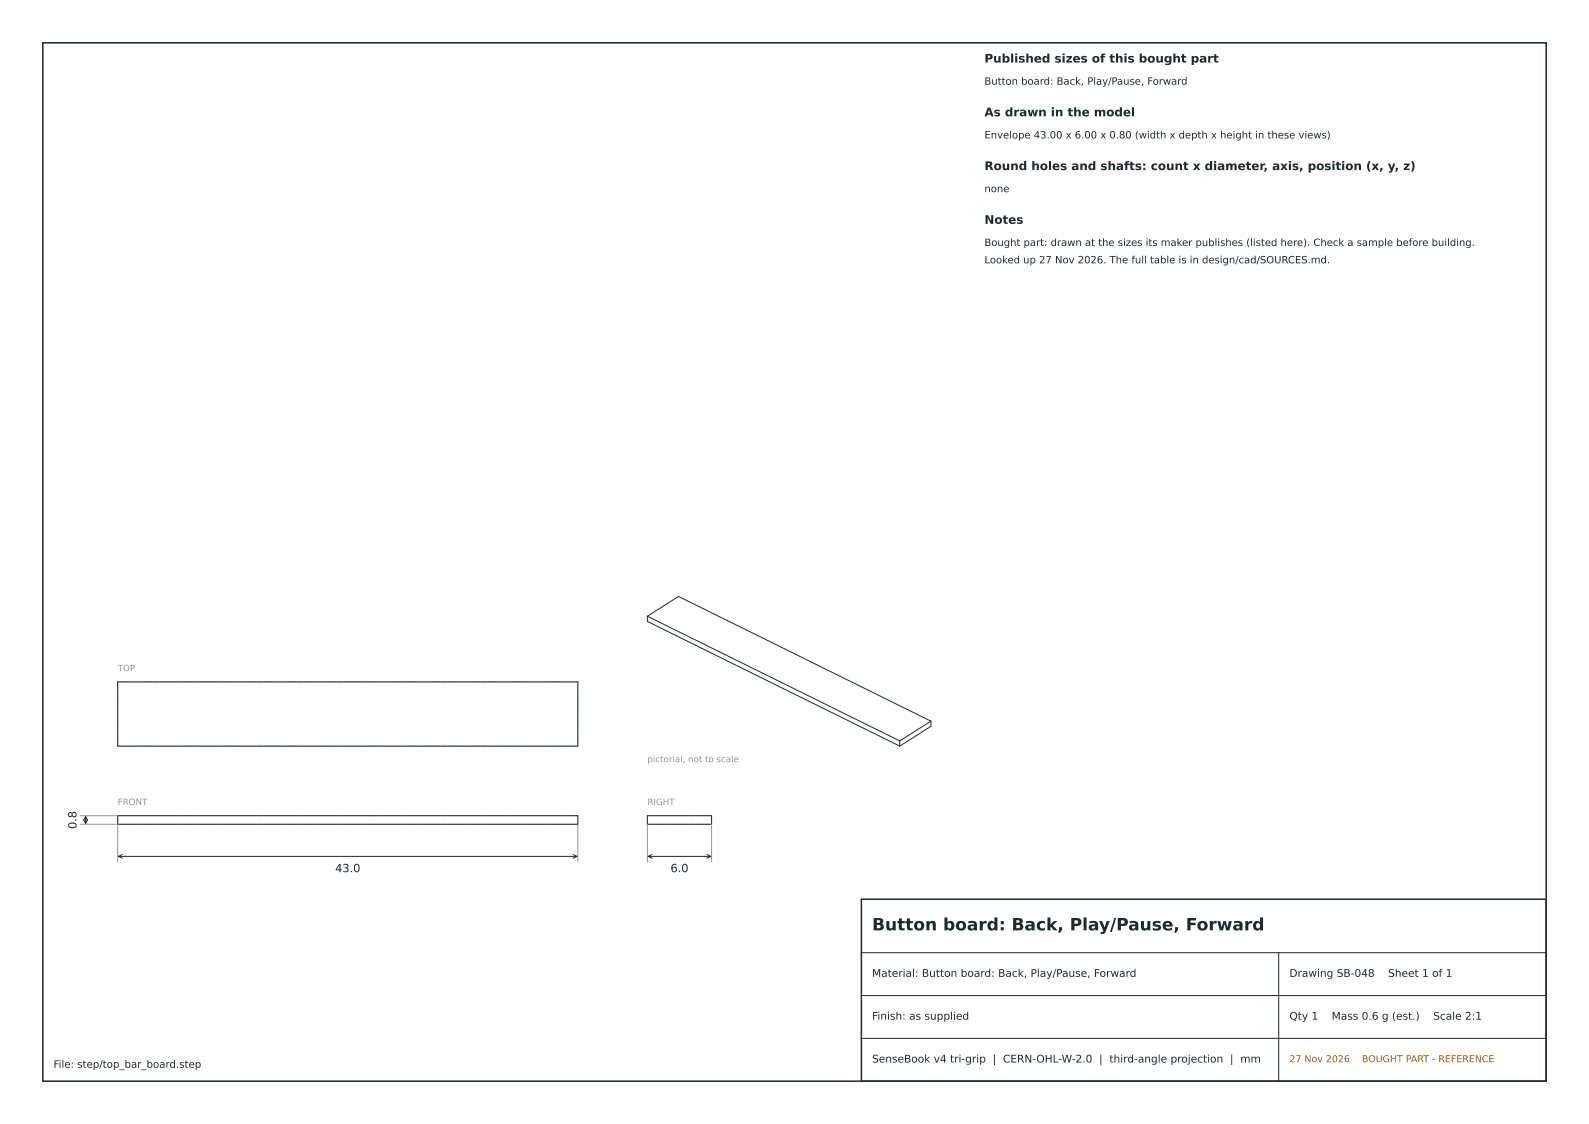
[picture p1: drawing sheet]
<svg xmlns="http://www.w3.org/2000/svg" width="297mm" height="210mm" viewBox="0 0 297 210" stroke-linecap="round" stroke-linejoin="round" font-family="sans-serif">
<defs><g id="words">
<text font-size="3.2" fill="#1d2a2e" x="163" y="173.8">Button board: Back, Play/Pause, Forward</text>
<g font-size="2.2" fill="#1d2a2e">
<text x="184" y="11.7">Published sizes of this bought part</text>
<text x="184" y="21.7">As drawn in the model</text>
<text x="184" y="31.8">Round holes and shafts: count x diameter, axis, position (x, y, z)</text>
<text x="184" y="41.8">Notes</text>
</g>
<g font-size="2.1" fill="#1d2a2e">
<text x="14.3" y="154.9" transform="rotate(-90 14.3 154.9)">0.8</text>
<text x="62.6" y="162.9">43.0</text>
<text x="125.3" y="162.9">6.0</text>
</g>
<g font-size="2" fill="#1d2a2e">
<text x="163" y="182.5">Material: Button board: Back, Play/Pause, Forward</text>
<text x="241" y="182.5">Drawing SB-048</text>
<text x="259.5" y="182.5">Sheet 1 of 1</text>
<text x="163" y="190.5">Finish: as supplied</text>
<text x="241" y="190.5">Qty 1</text>
<text x="248.9" y="190.5">Mass 0.6 g (est.)</text>
<text x="267.9" y="190.5">Scale 2:1</text>
<text x="163" y="198.5">SenseBook v4 tri-grip | CERN-OHL-W-2.0 | third-angle projection | mm</text>
</g>
<g font-size="1.9" fill="#1d2a2e">
<text x="184" y="15.8">Button board: Back, Play/Pause, Forward</text>
<text x="184" y="25.9">Envelope 43.00 x 6.00 x 0.80 (width x depth x height in these views)</text>
<text x="184" y="35.9">none</text>
<text x="184" y="46">Bought part: drawn at the sizes its maker publishes (listed here). Check a sample before building.</text>
<text x="184" y="49.2">Looked up 27 Nov 2026. The full table is in design/cad/SOURCES.md.</text>
<text x="10" y="199.5">File: step/top_bar_board.step</text>
</g>
<g font-size="1.8" fill="#b0600f">
<text x="241" y="198.5">27 Nov 2026</text>
<text x="254.6" y="198.5">BOUGHT PART - REFERENCE</text>
</g>
<g font-size="1.6" fill="#8a979b">
<text x="22" y="125.4">TOP</text>
<text x="121" y="142.4">pictorial, not to scale</text>
<text x="22" y="150.4">FRONT</text>
<text x="121" y="150.4">RIGHT</text>
</g>
</g></defs>
<path d="M8 8h281v194h-281zM161 168h128v34h-128z" fill="none" stroke="#1d2a2e" stroke-width=".28"/>
<path d="M22 127.4v12M22 127.4h86M22 139.4h86M108 127.4v12M22 154v-1.6M22 154h86M22 152.4h86M108 154v-1.6M121 154v-1.6M133 154v-1.6M133 152.4h-12M133 154h-12" fill="none" stroke="#8a979b" stroke-width=".19" stroke-dasharray=".3 .2" stroke-linecap="butt"/>
<g fill="none" stroke="#1d2a2e" stroke-width=".19">
<path d="M121 115.1l5.8-3.7 47.2 23.3M121 115.1v1l47.2 23.3M121 115.1l47.2 23.3M22 127.4h86v12h-86zM168.2 138.4v1M174 134.7v1l-5.8 3.7M174 134.7l-5.8 3.7M15.6 153.3l.4-.7 .4 .7M15.6 153.1l.4 .7 .4-.7M16 152.6v1.2M22 152.4h86v1.6h-86zM22.2 160h85.6"/>
<path d="M22.9 159.6l-.7 .4 .7 .4M107.1 159.6l.7 .4-.7 .4M121 152.4h12v1.6h-12zM121.2 160h11.6M121.9 159.6l-.7 .4 .7 .4M132.1 159.6l.7 .4-.7 .4M161 178h128M239 178v24M161 194h128M161 186h128"/>
</g>
<path d="M15 154h7v7M15 152.4h7M108 154v7M121 154v7M133 154v7" fill="none" stroke="#8a979b" stroke-width=".19"/>
<use href="#words"/>
</svg>
